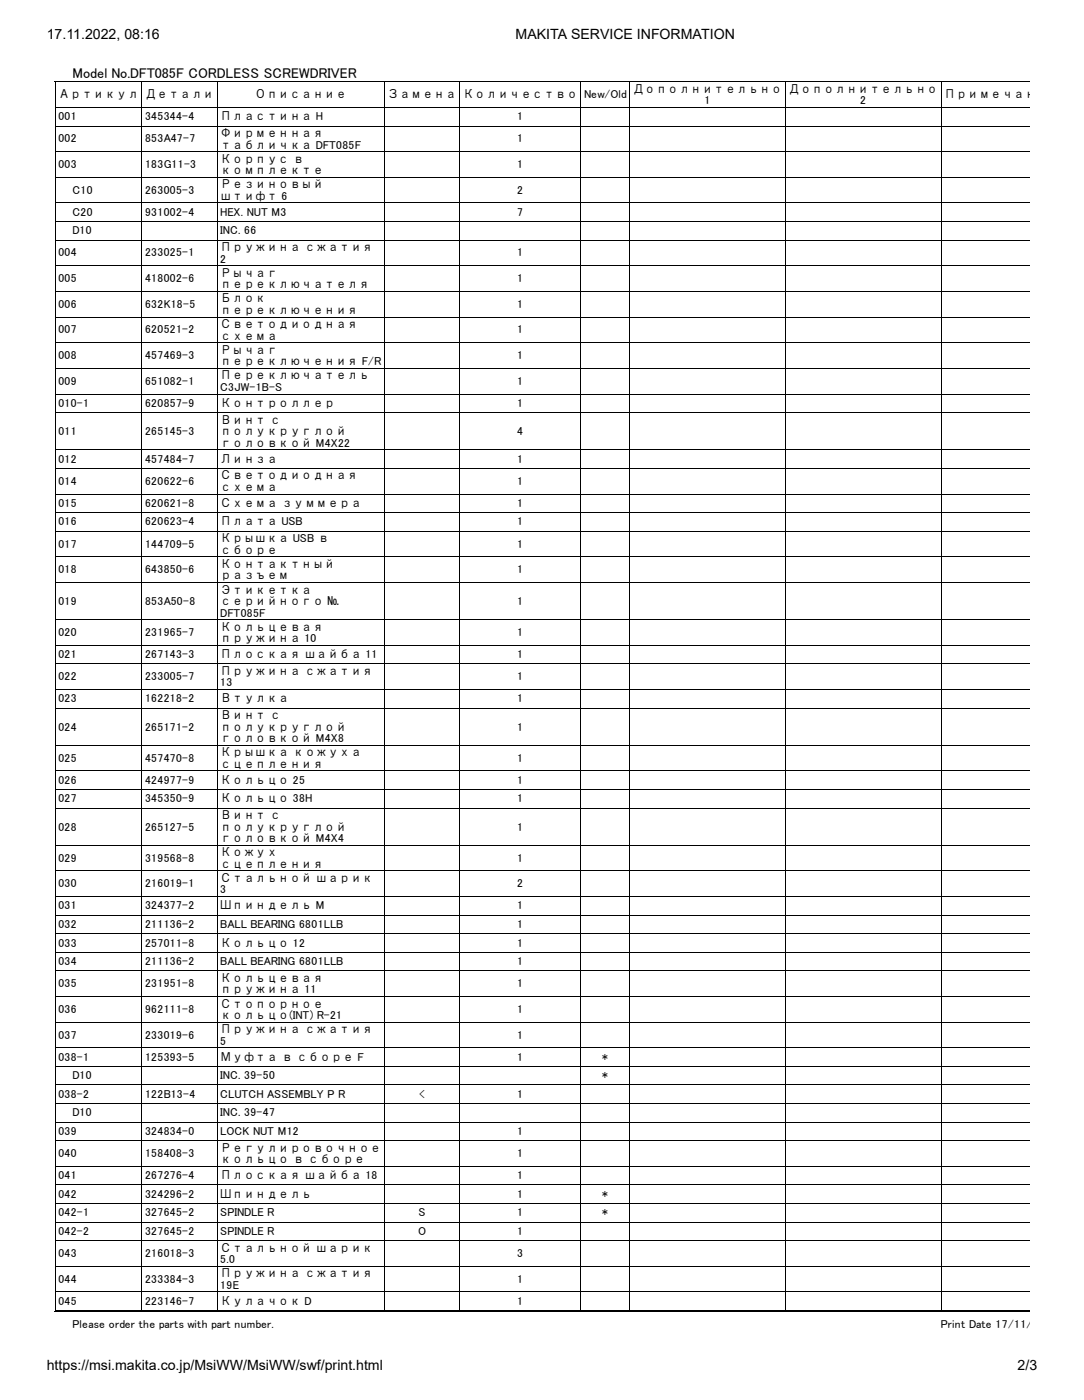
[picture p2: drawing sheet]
<svg xmlns="http://www.w3.org/2000/svg" width="216mm" height="279mm" viewBox="0 0 216 279" stroke-linecap="round" stroke-linejoin="round" font-family="sans-serif">
<defs><g id="words">
<g font-size="2.8">
<text x="9.3" y="7.8">17.11.2022, 08:16</text>
<text x="102.9" y="7.8">MAKITA SERVICE INFORMATION</text>
<text x="14.5" y="15.5">Model No.DFT085F CORDLESS SCREWDRIVER</text>
<text x="9.3" y="273.4">https://msi.makita.co.jp/MsiWW/MsiWW/swf/print.html</text>
<text x="203" y="273.4">2/3</text>
</g>
<g font-size="2.3">
<text x="11.6" y="19.6">Артикул</text>
<text x="11.6" y="24">001</text>
<text x="28.9" y="19.6">Детали</text>
<text x="28.9" y="24">345344-4</text>
<text x="44" y="24">Пластина H</text>
<text x="50.8" y="19.6">Описание</text>
<text x="77.3" y="19.6">Замена</text>
<text x="92.3" y="19.6">Количество</text>
<text x="103.2" y="24">1</text>
<text x="116.5" y="19.6">New/Old</text>
<text x="126.2" y="18.5">Дополнительно</text>
<text x="140.5" y="20.8">1</text>
<text x="157.3" y="18.5">Дополнительно</text>
<text x="171.6" y="20.8">2</text>
<text x="188.4" y="19.6">Примечан</text>
<text x="11.6" y="28.4">002</text>
<text x="28.9" y="28.4">853A47-7</text>
<text x="44" y="27.4">Фирменная</text>
<text x="44" y="29.6">табличка DFT085F</text>
<text x="103.2" y="28.4">1</text>
<text x="11.6" y="33.5">003</text>
<text x="28.9" y="33.5">183G11-3</text>
<text x="44" y="32.5">Корпус в</text>
<text x="44" y="34.8">комплекте</text>
<text x="103.2" y="33.5">1</text>
<text x="14.5" y="38.7">C10</text>
<text x="28.9" y="38.7">263005-3</text>
<text x="44" y="37.6">Резиновый</text>
<text x="44" y="39.9">штифт 6</text>
<text x="103.2" y="38.7">2</text>
<text x="14.5" y="43.1">C20</text>
<text x="14.5" y="46.8">D10</text>
<text x="28.9" y="43.1">931002-4</text>
<text x="44" y="43.1">HEX. NUT M3</text>
<text x="44" y="46.8">INC. 66</text>
<text x="103.2" y="43.1">7</text>
<text x="11.6" y="51.2">004</text>
<text x="28.9" y="51.2">233025-1</text>
<text x="44" y="50.1">Пружина сжатия</text>
<text x="44" y="52.4">2</text>
<text x="103.2" y="51.2">1</text>
<text x="11.6" y="56.3">005</text>
<text x="28.9" y="56.3">418002-6</text>
<text x="44" y="55.2">Рычаг</text>
<text x="44" y="57.5">переключателя</text>
<text x="103.2" y="56.3">1</text>
<text x="11.6" y="61.4">006</text>
<text x="28.9" y="61.4">632K18-5</text>
<text x="44" y="60.4">Блок</text>
<text x="44" y="62.7">переключения</text>
<text x="44" y="65.5">Светодиодная</text>
<text x="103.2" y="61.4">1</text>
<text x="11.6" y="66.5">007</text>
<text x="11.6" y="71.7">008</text>
<text x="28.9" y="66.5">620521-2</text>
<text x="28.9" y="71.7">457469-3</text>
<text x="44" y="67.8">схема</text>
<text x="44" y="70.6">Рычаг</text>
<text x="103.2" y="66.5">1</text>
<text x="103.2" y="71.7">1</text>
<text x="11.6" y="76.8">009</text>
<text x="28.9" y="76.8">651082-1</text>
<text x="44" y="72.9">переключения F/R</text>
<text x="44" y="75.7">Переключатель</text>
<text x="103.2" y="76.8">1</text>
<text x="11.6" y="81.2">010-1</text>
<text x="28.9" y="81.2">620857-9</text>
<text x="44" y="78">C3JW-1B-S</text>
<text x="44" y="81.2">Контроллер</text>
<text x="103.2" y="81.2">1</text>
<text x="11.6" y="86.9">011</text>
<text x="28.9" y="86.9">265145-3</text>
<text x="44" y="84.6">Винт с</text>
<text x="44" y="86.9">полукруглой</text>
<text x="44" y="89.1">головкой M4X22</text>
<text x="103.2" y="86.9">4</text>
<text x="11.6" y="92.3">012</text>
<text x="28.9" y="92.3">457484-7</text>
<text x="44" y="92.3">Линза</text>
<text x="44" y="95.7">Светодиодная</text>
<text x="103.2" y="92.3">1</text>
<text x="11.6" y="96.7">014</text>
<text x="11.6" y="101.2">015</text>
<text x="28.9" y="96.7">620622-6</text>
<text x="28.9" y="101.2">620621-8</text>
<text x="44" y="98">схема</text>
<text x="44" y="101.2">Схема зуммера</text>
<text x="103.2" y="96.7">1</text>
<text x="103.2" y="101.2">1</text>
<text x="11.6" y="104.9">016</text>
<text x="28.9" y="104.9">620623-4</text>
<text x="44" y="104.9">Плата USB</text>
<text x="103.2" y="104.9">1</text>
<text x="11.6" y="109.3">017</text>
<text x="28.9" y="109.3">144709-5</text>
<text x="44" y="108.2">Крышка USB в</text>
<text x="44" y="110.5">сборе</text>
<text x="44" y="113.3">Контактный</text>
<text x="103.2" y="109.3">1</text>
<text x="11.6" y="114.4">018</text>
<text x="28.9" y="114.4">643850-6</text>
<text x="44" y="115.6">разъем</text>
<text x="44" y="118.5">Этикетка</text>
<text x="103.2" y="114.4">1</text>
<text x="11.6" y="120.7">019</text>
<text x="28.9" y="120.7">853A50-8</text>
<text x="44" y="120.7">серийного №</text>
<text x="44" y="123">DFT085F</text>
<text x="44" y="125.9">Кольцевая</text>
<text x="103.2" y="120.7">1</text>
<text x="11.6" y="126.9">020</text>
<text x="11.6" y="131.3">021</text>
<text x="28.9" y="126.9">231965-7</text>
<text x="28.9" y="131.3">267143-3</text>
<text x="44" y="128.2">пружина 10</text>
<text x="44" y="131.3">Плоская шайба 11</text>
<text x="103.2" y="126.9">1</text>
<text x="103.2" y="131.3">1</text>
<text x="11.6" y="135.8">022</text>
<text x="28.9" y="135.8">233005-7</text>
<text x="44" y="134.7">Пружина сжатия</text>
<text x="44" y="137">13</text>
<text x="103.2" y="135.8">1</text>
<text x="11.6" y="140.2">023</text>
<text x="28.9" y="140.2">162218-2</text>
<text x="44" y="140.2">Втулка</text>
<text x="44" y="143.5">Винт с</text>
<text x="103.2" y="140.2">1</text>
<text x="11.6" y="145.8">024</text>
<text x="28.9" y="145.8">265171-2</text>
<text x="44" y="145.8">полукруглой</text>
<text x="44" y="148.1">головкой M4X8</text>
<text x="103.2" y="145.8">1</text>
<text x="11.6" y="152">025</text>
<text x="28.9" y="152">457470-8</text>
<text x="44" y="150.9">Крышка кожуха</text>
<text x="44" y="153.2">сцепления</text>
<text x="103.2" y="152">1</text>
<text x="11.6" y="156.4">026</text>
<text x="11.6" y="160.1">027</text>
<text x="28.9" y="156.4">424977-9</text>
<text x="28.9" y="160.1">345350-9</text>
<text x="44" y="156.4">Кольцо 25</text>
<text x="44" y="160.1">Кольцо 38H</text>
<text x="103.2" y="156.4">1</text>
<text x="103.2" y="160.1">1</text>
<text x="11.6" y="165.8">028</text>
<text x="28.9" y="165.8">265127-5</text>
<text x="44" y="163.5">Винт с</text>
<text x="44" y="165.8">полукруглой</text>
<text x="103.2" y="165.8">1</text>
<text x="11.6" y="171.9">029</text>
<text x="28.9" y="171.9">319568-8</text>
<text x="44" y="168.1">головкой M4X4</text>
<text x="44" y="170.9">Кожух</text>
<text x="44" y="173.2">сцепления</text>
<text x="103.2" y="171.9">1</text>
<text x="11.6" y="177.1">030</text>
<text x="28.9" y="177.1">216019-1</text>
<text x="44" y="176">Стальной шарик</text>
<text x="44" y="178.3">3</text>
<text x="103.2" y="177.1">2</text>
<text x="11.6" y="181.5">031</text>
<text x="11.6" y="185.2">032</text>
<text x="28.9" y="181.5">324377-2</text>
<text x="28.9" y="185.2">211136-2</text>
<text x="44" y="181.5">Шпиндель M</text>
<text x="44" y="185.2">BALL BEARING 6801LLB</text>
<text x="103.2" y="181.5">1</text>
<text x="103.2" y="185.2">1</text>
<text x="11.6" y="188.9">033</text>
<text x="28.9" y="188.9">257011-8</text>
<text x="44" y="188.9">Кольцо 12</text>
<text x="103.2" y="188.9">1</text>
<text x="11.6" y="192.6">034</text>
<text x="11.6" y="197">035</text>
<text x="28.9" y="192.6">211136-2</text>
<text x="28.9" y="197">231951-8</text>
<text x="44" y="192.6">BALL BEARING 6801LLB</text>
<text x="44" y="196">Кольцевая</text>
<text x="103.2" y="192.6">1</text>
<text x="103.2" y="197">1</text>
<text x="11.6" y="202.1">036</text>
<text x="28.9" y="202.1">962111-8</text>
<text x="44" y="198.3">пружина 11</text>
<text x="44" y="201.1">Стопорное</text>
<text x="44" y="203.4">кольцо(INT) R-21</text>
<text x="103.2" y="202.1">1</text>
<text x="11.6" y="207.3">037</text>
<text x="28.9" y="207.3">233019-6</text>
<text x="44" y="206.2">Пружина сжатия</text>
<text x="44" y="208.5">5</text>
<text x="103.2" y="207.3">1</text>
<text x="11.6" y="211.7">038-1</text>
<text x="14.5" y="215.4">D10</text>
<text x="28.9" y="211.7">125393-5</text>
<text x="44" y="211.7">Муфта в сборе F</text>
<text x="44" y="215.4">INC. 39-50</text>
<text x="103.2" y="211.7">1</text>
<text x="120.1" y="211.7">*</text>
<text x="120.1" y="215.4">*</text>
<text x="11.6" y="219.1">038-2</text>
<text x="28.9" y="219.1">122B13-4</text>
<text x="44" y="219.1">CLUTCH ASSEMBLY P R</text>
<text x="83.6" y="219.1">&lt;</text>
<text x="103.2" y="219.1">1</text>
<text x="11.6" y="226.5">039</text>
<text x="14.5" y="222.8">D10</text>
<text x="28.9" y="226.5">324834-0</text>
<text x="44" y="222.8">INC. 39-47</text>
<text x="44" y="226.5">LOCK NUT M12</text>
<text x="103.2" y="226.5">1</text>
<text x="11.6" y="230.9">040</text>
<text x="28.9" y="230.9">158408-3</text>
<text x="44" y="229.9">Регулировочное</text>
<text x="44" y="232.2">кольцо в сборе</text>
<text x="103.2" y="230.9">1</text>
<text x="11.6" y="235.3">041</text>
<text x="11.6" y="239">042</text>
<text x="28.9" y="235.3">267276-4</text>
<text x="28.9" y="239">324296-2</text>
<text x="44" y="235.3">Плоская шайба 18</text>
<text x="44" y="239">Шпиндель</text>
<text x="103.2" y="235.3">1</text>
<text x="103.2" y="239">1</text>
<text x="120.1" y="239">*</text>
<text x="11.6" y="242.7">042-1</text>
<text x="28.9" y="242.7">327645-2</text>
<text x="44" y="242.7">SPINDLE R</text>
<text x="83.5" y="242.7">S</text>
<text x="103.2" y="242.7">1</text>
<text x="120.1" y="242.7">*</text>
<text x="11.6" y="246.5">042-2</text>
<text x="11.6" y="250.9">043</text>
<text x="28.9" y="246.5">327645-2</text>
<text x="28.9" y="250.9">216018-3</text>
<text x="44" y="246.5">SPINDLE R</text>
<text x="44" y="249.8">Стальной шарик</text>
<text x="83.4" y="246.5">O</text>
<text x="103.2" y="246.5">1</text>
<text x="103.2" y="250.9">3</text>
<text x="11.6" y="256">044</text>
<text x="28.9" y="256">233384-3</text>
<text x="44" y="252.1">5.0</text>
<text x="44" y="254.9">Пружина сжатия</text>
<text x="44" y="257.2">19E</text>
<text x="103.2" y="256">1</text>
<text x="11.6" y="260.4">045</text>
<text x="28.9" y="260.4">223146-7</text>
<text x="44" y="260.4">Кулачок D</text>
<text x="103.2" y="260.4">1</text>
<text x="14.5" y="265">Please order the parts with part number.</text>
<text x="187.7" y="265">Print Date 17/11/</text>
</g>
</g></defs>
<g fill="none" stroke="#000" stroke-width=".2">
<path d="M10.9 16.3h194.5M11 16.2v245.4M28.3 16.2v245.4M43.3 16.2v245.4M76.7 16.2v245.4M91.7 16.2v245.4M115.9 16.2v245.4M125.6 16.2v245.4M156.7 16.2v245.4M187.8 16.2v245.4M10.9 35.4h194.5M10.9 30.3h194.5"/>
<path d="M10.9 25.1h194.5M10.9 21.4h194.5M10.9 58.2h194.5M10.9 53h194.5M10.9 47.9h194.5M10.9 44.2h194.5M10.9 40.5h194.5M10.9 78.6h194.5M10.9 73.5h194.5M10.9 68.4h194.5M10.9 63.3h194.5M10.9 98.6h194.5"/>
<path d="M10.9 93.5h194.5M10.9 89.8h194.5M10.9 82.3h194.5M10.9 116.2h194.5M10.9 111.1h194.5M10.9 106h194.5M10.9 102.3h194.5M10.9 137.6h194.5M10.9 132.5h194.5M10.9 128.8h194.5M10.9 123.7h194.5M10.9 157.6h194.5"/>
<path d="M10.9 153.9h194.5M10.9 148.7h194.5M10.9 141.3h194.5M10.9 178.9h194.5M10.9 173.8h194.5M10.9 168.7h194.5M10.9 161.3h194.5M10.9 198.9h194.5M10.9 193.8h194.5M10.9 190h194.5M10.9 186.3h194.5M10.9 182.6h194.5"/>
<path d="M10.9 216.5h194.5M10.9 212.8h194.5M10.9 209.1h194.5M10.9 204h194.5M10.9 236.5h194.5M10.9 232.8h194.5M10.9 227.6h194.5M10.9 223.9h194.5M10.9 220.2h194.5M10.9 257.8h194.5M10.9 252.7h194.5M10.9 247.6h194.5"/>
<path d="M10.9 243.9h194.5M10.9 240.2h194.5M10.9 261.7h194.5M10.9 261.5h194.5"/>
</g>
<use href="#words"/>
</svg>
